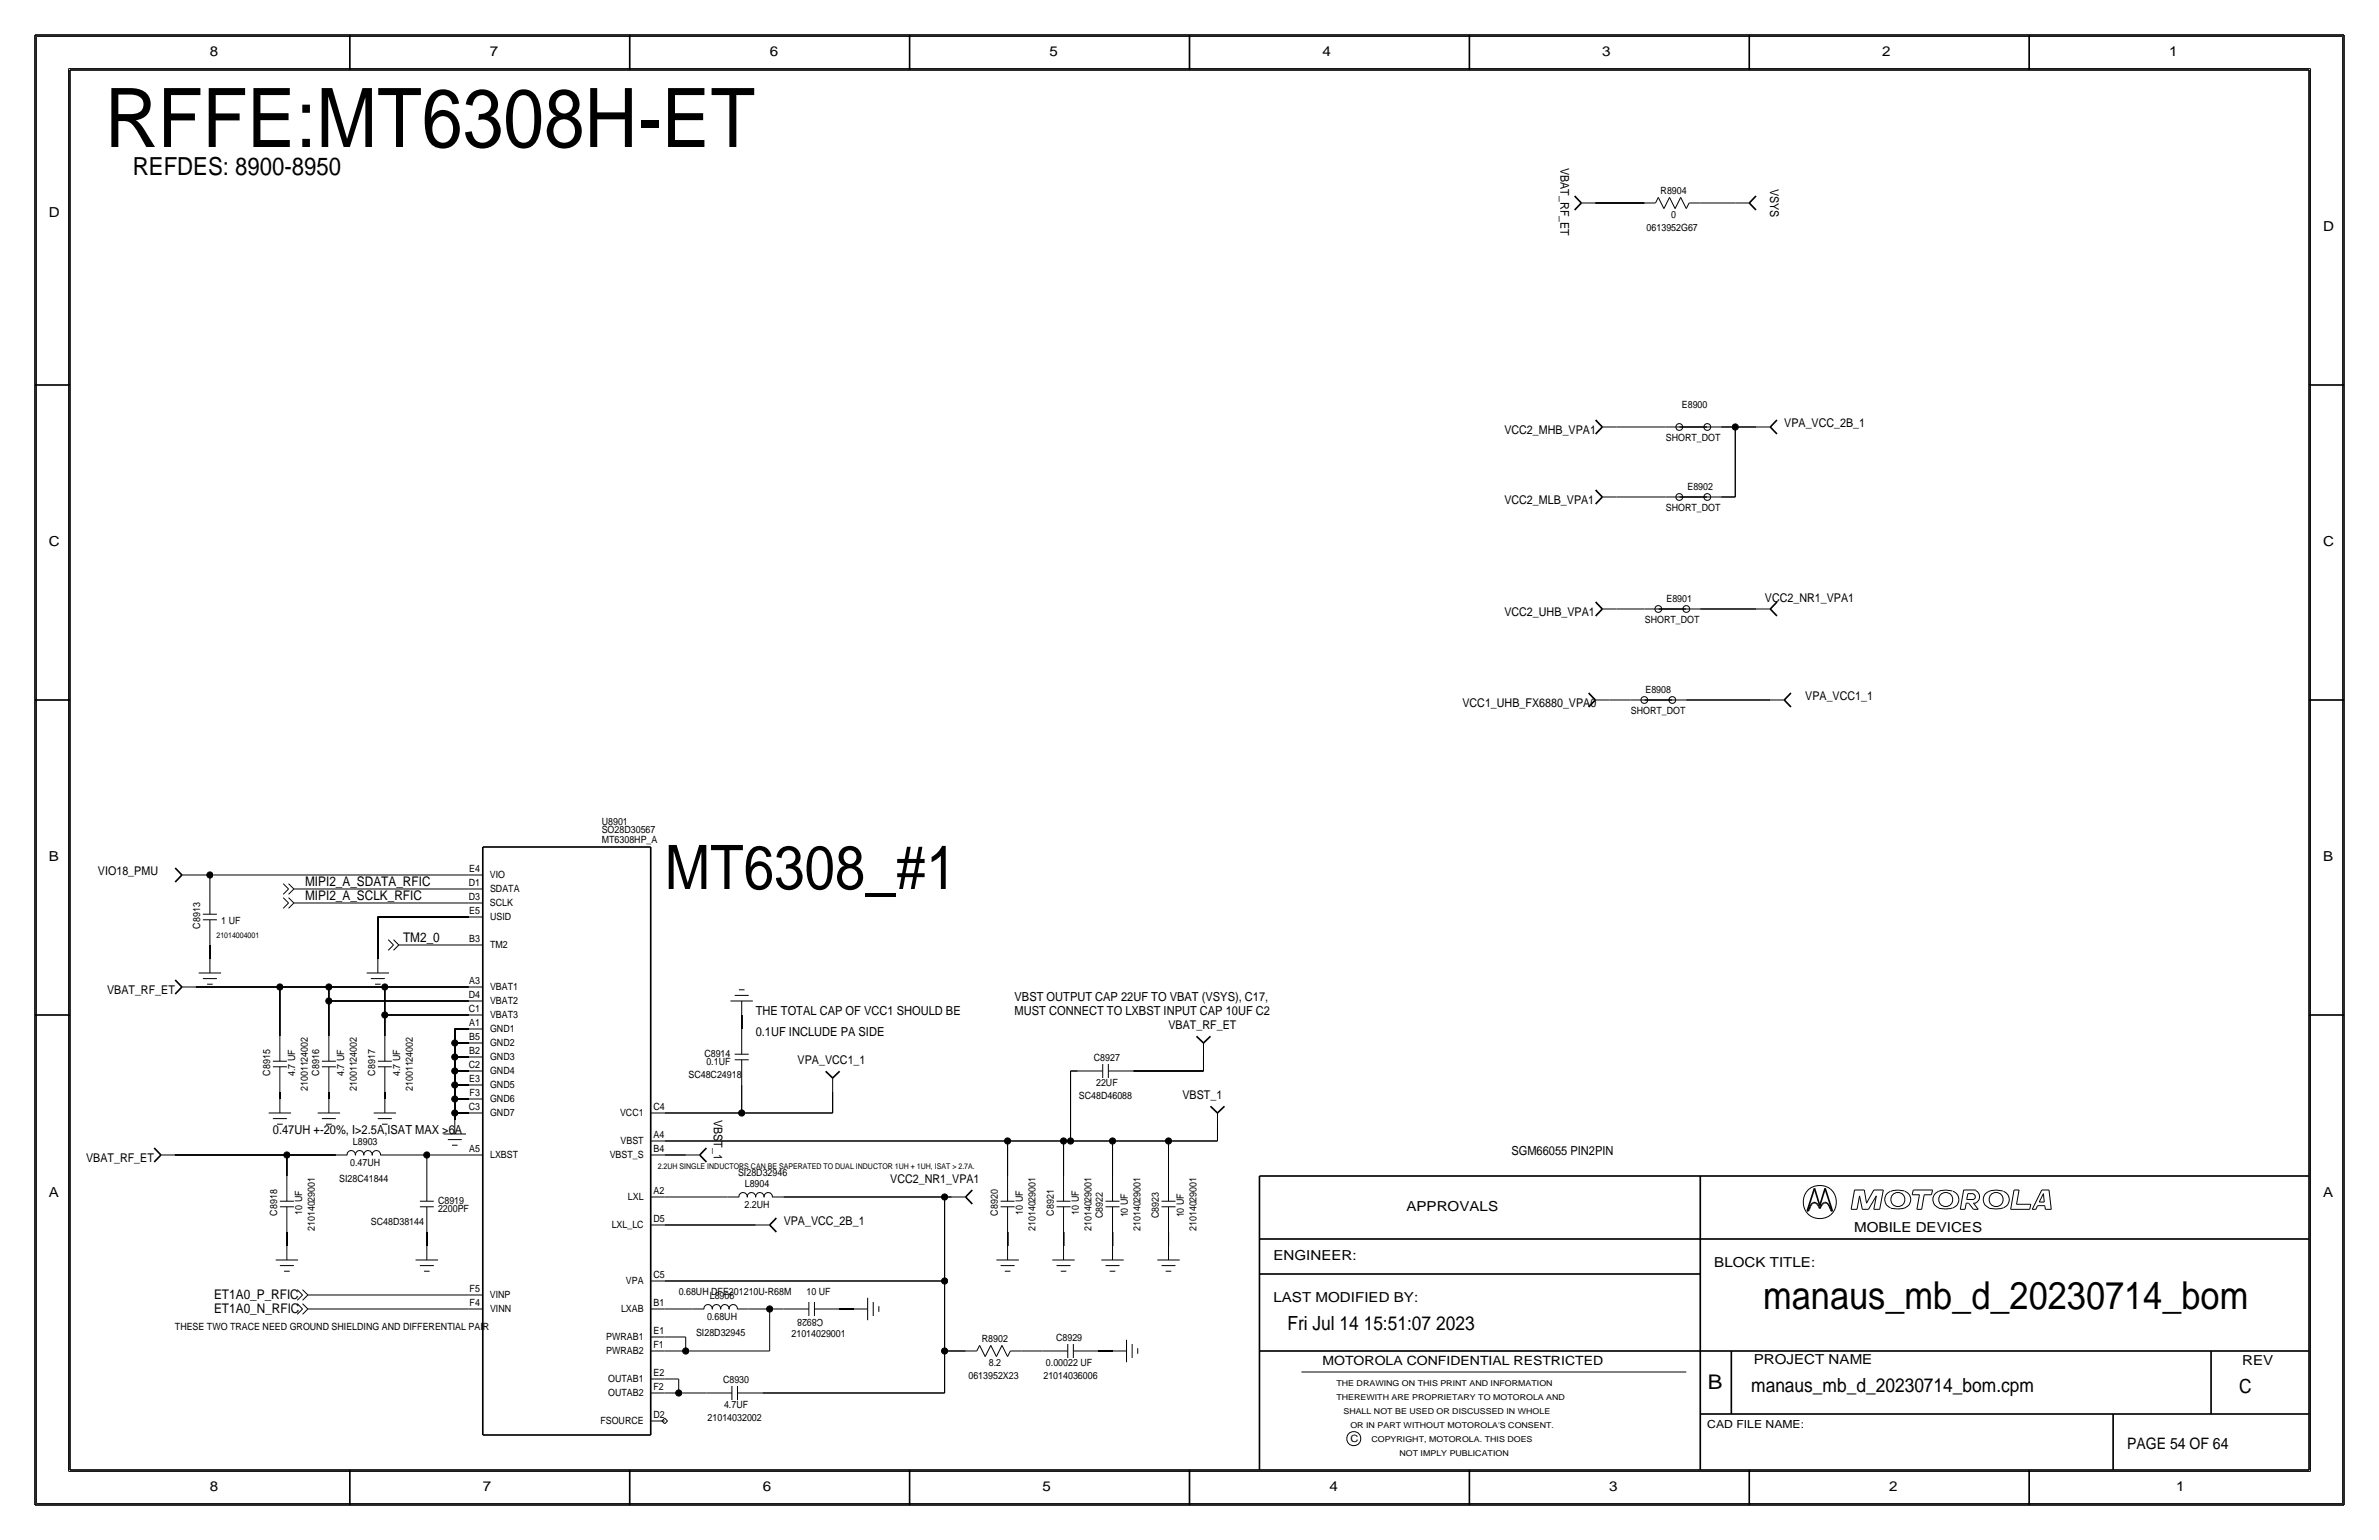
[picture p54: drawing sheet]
<svg xmlns="http://www.w3.org/2000/svg" width="432mm" height="279mm" viewBox="0 0 432 279" stroke-linecap="round" stroke-linejoin="round" font-family="sans-serif">
<defs><g id="words">
<text font-size="14.9" x="19" y="26.7">RFFE:MT6308H-ET</text>
<text font-size="11.1" x="120.6" y="161.3">MT6308_#1</text>
<text font-size="7" x="320" y="237.5">manaus_mb_d_20230714_bom</text>
<text font-size="4.5" x="24.1" y="31.8">REFDES: 8900-8950</text>
<text font-size="3.7" x="310" y="252.1">B</text>
<g font-size="3.5">
<text x="233.7" y="241.3">Fri Jul 14 15:51:07 2023</text>
<text x="317.9" y="252.6">manaus_mb_d_20230714_bom.cpm</text>
<text x="406.4" y="252.7">C</text>
</g>
<text font-size="2.9" x="386.1" y="262.9">PAGE 54 OF 64</text>
<g font-size="2.5">
<text x="38.1" y="10.2">8</text>
<text x="88.9" y="10.2">7</text>
<text x="139.7" y="10.2">6</text>
<text x="190.5" y="10.2">5</text>
<text x="240" y="10.2">4</text>
<text x="290.8" y="10.2">3</text>
<text x="341.6" y="10.2">2</text>
<text x="393.7" y="10.2">1</text>
<text x="8.9" y="39.4">D</text>
<text x="421.6" y="41.9">D</text>
<text x="8.9" y="99.1">C</text>
<text x="421.6" y="99.1">C</text>
<text x="8.9" y="156.2">B</text>
<text x="421.6" y="156.2">B</text>
<text x="8.9" y="217.2">A</text>
<text x="255.3" y="219.7">APPROVALS</text>
<text x="421.6" y="217.2">A</text>
<text x="336.5" y="223.5">MOBILE DEVICES</text>
<text x="231.1" y="228.6">ENGINEER:</text>
<text x="311.1" y="229.9">BLOCK TITLE:</text>
<text x="231.1" y="236.2">LAST MODIFIED BY:</text>
<text x="318.3" y="247.5">PROJECT NAME</text>
<text x="407" y="247.6">REV</text>
<text x="38.1" y="270.5">8</text>
<text x="87.6" y="270.5">7</text>
<text x="138.4" y="270.5">6</text>
<text x="189.2" y="270.5">5</text>
<text x="241.3" y="270.5">4</text>
<text x="292.1" y="270.5">3</text>
<text x="342.9" y="270.5">2</text>
<text x="395" y="270.5">1</text>
</g>
<g font-size="2.4">
<text x="55.4" y="160.8">MIPI2_A_SDATA_RFIC</text>
<text x="55.4" y="163.3">MIPI2_A_SCLK_RFIC</text>
<text x="73.2" y="170.9">TM2_0</text>
<text x="38.9" y="238.3">ET1A0_N_RFIC</text>
<text x="38.9" y="235.7">ET1A0_P_RFIC</text>
</g>
<g font-size="2.3">
<text x="137.2" y="184.1">THE TOTAL CAP OF VCC1 SHOULD BE</text>
<text x="184.1" y="181.6">VBST OUTPUT CAP 22UF TO VBAT (VSYS), C17,</text>
<text x="184.1" y="184.1">MUST CONNECT TO LXBST INPUT CAP 10UF C2</text>
<text x="137.2" y="188">0.1UF INCLUDE PA SIDE</text>
<text x="49.5" y="205.7">0.47UH +-20%, I&gt;2.5A,ISAT MAX &gt;6A</text>
<text x="274.3" y="209.5">SGM66055 PIN2PIN</text>
<text x="240" y="247.6">MOTOROLA CONFIDENTIAL RESTRICTED</text>
</g>
<g font-size="2.2">
<text x="283.2" y="30.5" transform="rotate(90 283.2 30.5)">VBAT_RF_ET</text>
<text x="321.3" y="34.3" transform="rotate(90 321.3 34.3)">VSYS</text>
<text x="323.8" y="77.5">VPA_VCC_2B_1</text>
<text x="273" y="78.7">VCC2_MHB_VPA1</text>
<text x="273" y="91.4">VCC2_MLB_VPA1</text>
<text x="273" y="111.8">VCC2_UHB_VPA1</text>
<text x="320.3" y="109.2">VCC2_NR1_VPA1</text>
<text x="265.4" y="128.3">VCC1_UHB_FX6880_VPA0</text>
<text x="327.7" y="127">VPA_VCC1_1</text>
<text x="17.8" y="158.8">VIO18_PMU</text>
<text x="19.4" y="180.3">VBAT_RF_ET</text>
<text x="212.1" y="186.7">VBAT_RF_ET</text>
<text x="144.8" y="193">VPA_VCC1_1</text>
<text x="129.5" y="203.2" transform="rotate(90 129.5 203.2)">VBST_1</text>
<text x="214.6" y="199.4">VBST_1</text>
<text x="15.6" y="210.8">VBAT_RF_ET</text>
<text x="161.6" y="214.6">VCC2_NR1_VPA1</text>
<text x="142.2" y="222.2">VPA_VCC_2B_1</text>
</g>
<text font-size="2" x="309.9" y="259.1">CAD FILE NAME:</text>
<g font-size="1.8">
<text x="301.4" y="35.2">R8904</text>
<text x="298.9" y="41.9">0613952G67</text>
<text x="303.3" y="39.5">0</text>
<text x="305.3" y="74.1">E8900</text>
<text x="302.4" y="80">SHORT_DOT</text>
<text x="306.3" y="88.9">E8902</text>
<text x="302.4" y="92.7">SHORT_DOT</text>
<text x="298.6" y="113">SHORT_DOT</text>
<text x="302.5" y="109.2">E8901</text>
<text x="298.7" y="125.7">E8908</text>
<text x="296" y="129.5">SHORT_DOT</text>
<text x="109.2" y="149.7">U8901</text>
<text x="109.2" y="153">MT6308HP_A</text>
<text x="109.2" y="151.1">SO28D30567</text>
<text x="85.1" y="160.8">D1</text>
<text x="85.2" y="158.2">E4</text>
<text x="88.9" y="159.3">VIO</text>
<text x="89" y="161.8">SDATA</text>
<text x="40.2" y="167.6">1 UF</text>
<text x="85.1" y="163.3">D3</text>
<text x="85.2" y="165.9">E5</text>
<text x="88.9" y="164.4">SCLK</text>
<text x="89" y="166.9">USID</text>
<text x="36.3" y="168.5" transform="rotate(-90 36.3 168.5)">C8913</text>
<text x="85.2" y="170.9">B3</text>
<text x="89" y="172">TM2</text>
<text x="85.2" y="178.6">A3</text>
<text x="89" y="179.6">VBAT1</text>
<text x="85.1" y="183.6">C1</text>
<text x="85.1" y="181.1">D4</text>
<text x="89" y="184.7">VBAT3</text>
<text x="89" y="182.2">VBAT2</text>
<text x="85.2" y="191.3">B2</text>
<text x="85.2" y="188.7">B5</text>
<text x="85.2" y="186.2">A1</text>
<text x="89" y="189.8">GND2</text>
<text x="89" y="187.2">GND1</text>
<text x="127.8" y="191.8">C8914</text>
<text x="49" y="195.2" transform="rotate(-90 49 195.2)">C8915</text>
<text x="53.6" y="195.2" transform="rotate(-90 53.6 195.2)">4.7 UF</text>
<text x="55.9" y="198" transform="rotate(-90 55.9 198)">21001124002</text>
<text x="57.9" y="195.2" transform="rotate(-90 57.9 195.2)">C8916</text>
<text x="62.5" y="195.2" transform="rotate(-90 62.5 195.2)">4.7 UF</text>
<text x="64.8" y="198" transform="rotate(-90 64.8 198)">21001124002</text>
<text x="68.1" y="195.2" transform="rotate(-90 68.1 195.2)">C8917</text>
<text x="72.6" y="195.2" transform="rotate(-90 72.6 195.2)">4.7 UF</text>
<text x="74.9" y="198" transform="rotate(-90 74.9 198)">21001124002</text>
<text x="85.1" y="193.8">C2</text>
<text x="85.2" y="196.3">E3</text>
<text x="89" y="194.9">GND4</text>
<text x="89" y="197.4">GND5</text>
<text x="89" y="192.3">GND3</text>
<text x="125" y="195.6">SC48C24918</text>
<text x="128.2" y="193.3">0.1UF</text>
<text x="198.5" y="192.5">C8927</text>
<text x="198.9" y="197.1">22UF</text>
<text x="85.1" y="201.4">C3</text>
<text x="85.2" y="198.9">F3</text>
<text x="89" y="199.9">GND6</text>
<text x="89" y="202.5">GND7</text>
<text x="112.5" y="202.5">VCC1</text>
<text x="118.6" y="201.4">C4</text>
<text x="195.8" y="199.4">SC48D46088</text>
<text x="64.1" y="207.8">L8903</text>
<text x="85.2" y="209">A5</text>
<text x="112.6" y="207.6">VBST</text>
<text x="118.6" y="209">B4</text>
<text x="118.6" y="206.5">A4</text>
<text x="61.6" y="214.4">SI28C41844</text>
<text x="63.6" y="211.6">0.47UH</text>
<text x="89" y="210.1">LXBST</text>
<text x="110.7" y="210.1">VBST_S</text>
<text x="134" y="213.4">SI28D32946</text>
<text x="135.2" y="215.4">L8904</text>
<text x="50.3" y="220.6" transform="rotate(-90 50.3 220.6)">C8918</text>
<text x="54.9" y="220.4" transform="rotate(-90 54.9 220.4)">10 UF</text>
<text x="79.5" y="220">2200PF</text>
<text x="79.5" y="218.4">C8919</text>
<text x="114" y="217.7">LXL</text>
<text x="118.6" y="221.7">D5</text>
<text x="118.6" y="216.7">A2</text>
<text x="135.1" y="219.2">2.2UH</text>
<text x="181.1" y="220.6" transform="rotate(-90 181.1 220.6)">C8920</text>
<text x="185.7" y="220.4" transform="rotate(-90 185.7 220.4)">10 UF</text>
<text x="191.3" y="220.6" transform="rotate(-90 191.3 220.6)">C8921</text>
<text x="195.8" y="220.4" transform="rotate(-90 195.8 220.4)">10 UF</text>
<text x="200.2" y="221.1" transform="rotate(-90 200.2 221.1)">C8922</text>
<text x="204.7" y="220.9" transform="rotate(-90 204.7 220.9)">10 UF</text>
<text x="210.3" y="221.1" transform="rotate(-90 210.3 221.1)">C8923</text>
<text x="214.9" y="220.9" transform="rotate(-90 214.9 220.9)">10 UF</text>
<text x="57.1" y="223.4" transform="rotate(-90 57.1 223.4)">21014029001</text>
<text x="67.3" y="222.2">SC48D38144</text>
<text x="111" y="222.8">LXL_LC</text>
<text x="188" y="223.4" transform="rotate(-90 188 223.4)">21014029001</text>
<text x="198.1" y="223.4" transform="rotate(-90 198.1 223.4)">21014029001</text>
<text x="207" y="223.4" transform="rotate(-90 207 223.4)">21014029001</text>
<text x="217.2" y="223.4" transform="rotate(-90 217.2 223.4)">21014029001</text>
<text x="113.6" y="233">VPA</text>
<text x="118.6" y="231.9">C5</text>
<text x="85.2" y="234.4">F5</text>
<text x="85.2" y="237">F4</text>
<text x="88.9" y="235.5">VINP</text>
<text x="89" y="238">VINN</text>
<text x="112.7" y="238">LXAB</text>
<text x="118.6" y="237">B1</text>
<text x="123.2" y="234.9">0.68UH DFE201210U-R68M</text>
<text x="128.3" y="239.5">0.68UH</text>
<text x="128.8" y="235.8">L8906</text>
<text x="146.4" y="235">10 UF</text>
<text x="149.4" y="239.3" transform="rotate(-180 149.4 239.3)">C8928</text>
<text x="31.8" y="241.3">THESE TWO TRACE NEED GROUND SHIELDING AND DIFFERENTIAL PAIR</text>
<text x="110" y="245.7">PWRAB2</text>
<text x="110" y="243.1">PWRAB1</text>
<text x="118.6" y="244.6">F1</text>
<text x="118.6" y="242.1">E1</text>
<text x="126.3" y="242.3">SI28D32945</text>
<text x="143.7" y="242.6">21014029001</text>
<text x="178.2" y="243.5">R8902</text>
<text x="191.7" y="243.3">C8929</text>
<text x="110.4" y="250.7">OUTAB1</text>
<text x="118.6" y="249.7">E2</text>
<text x="131.2" y="251">C8930</text>
<text x="175.8" y="250.2">0613952X23</text>
<text x="179.5" y="247.8">8.2</text>
<text x="189.4" y="250.2">21014036006</text>
<text x="189.9" y="247.9">0.00022 UF</text>
<text x="110.4" y="253.3">OUTAB2</text>
<text x="118.6" y="252.2">F2</text>
<text x="118.6" y="257.3">D2</text>
<text x="128.4" y="257.8">21014032002</text>
<text x="131.4" y="255.5">4.7UF</text>
<text x="109" y="258.4">FSOURCE</text>
<text x="245.1" y="261.6">C</text>
</g>
<g font-size="1.5">
<text x="242.6" y="251.5">THE DRAWING ON THIS PRINT AND INFORMATION</text>
<text x="242.6" y="254">THEREWITH ARE PROPRIETARY TO MOTOROLA AND</text>
<text x="243.8" y="256.5">SHALL NOT BE USED OR DISCUSSED IN WHOLE</text>
<text x="245.1" y="259.1">OR IN PART WITHOUT MOTOROLA'S CONSENT.</text>
<text x="248.9" y="261.6">COPYRIGHT, MOTOROLA. THIS DOES</text>
<text x="254" y="264.2">NOT IMPLY PUBLICATION</text>
</g>
<g font-size="1.4">
<text x="39.3" y="170.2">21014004001</text>
<text x="119.4" y="212.1">2.2UH SINGLE INDUCTORS CAN BE SAPERATED TO DUAL INDUCTOR 1UH + 1UH, ISAT &gt; 2.7A.</text>
</g>
</g></defs>
<!-- layer: Nets -->
<g fill="none" stroke="#000" stroke-width=".18">
<path d="M289.6 36.8h8.8zM308.6 36.8h6.4zM293.4 77.5h8.9zM312.4 77.5h2.6zM315 77.5v12.7zM315 77.5h3.8zM293.4 90.2h8.9zM312.4 90.2h2.6zM293.4 110.5h5zM308.6 110.5h10.2zM292.1 127h3.8zM306.1 127h15.2z"/>
<path d="M35.6 158.8h2.5zM38.1 158.8v2.5zM38.1 158.8h47zM35.6 179.1h15.2zM38.1 171.4v2.6zM50.8 179.1v8.9zM50.8 179.1h8.9zM54.6 161.3h30.5zM54.6 163.8h30.5zM59.7 179.1v2.5zM59.7 179.1h10.1zM68.6 166.4v7.6z"/>
<path d="M68.6 166.4h16.5zM69.8 179.1h15.3zM69.8 179.1v5zM73.7 171.4h11.4zM50.8 198.1v1.3zM59.7 181.6v6.4zM59.7 181.6h25.4zM59.7 198.1v1.3zM69.8 184.1v3.9zM69.8 184.1h15.3zM69.8 198.1v1.3zM82.5 186.7h2.6z"/>
<path d="M82.5 186.7v2.5zM82.5 189.2h2.6zM82.5 189.2v2.6zM82.5 191.8h2.6zM82.5 191.8v2.5zM82.5 194.3h2.6zM82.5 196.8h2.6zM82.5 194.3v2.5zM82.5 196.8v2.6zM82.5 199.4h2.6zM82.5 199.4v2.5zM134.6 184.1v2.6z"/>
<path d="M134.6 196.8v5.1zM151.1 198.1v3.8zM194.3 194.3h1.3zM194.3 194.3v12.7zM205.7 194.3h12.7zM218.4 191.8v2.5zM31.7 209.5h20.4zM52.1 209.5v3.9zM52.1 209.5h8.9zM71.1 209.5h6.4zM77.5 209.5v3.9zM77.5 209.5h7.6z"/>
<path d="M82.5 201.9v1.3zM82.5 201.9h2.6zM120.6 209.5h3.9zM120.6 207h62.3zM120.6 201.9h14zM120.6 217.2h11.5zM134.6 201.9h16.5zM142.2 217.2h29.2zM171.4 217.2v15.2zM171.4 217.2h1.3zM182.9 207v6.4zM182.9 207h10.1z"/>
<path d="M193 207v6.4zM193 207h1.3zM194.3 207h7.6zM201.9 207v6.4zM201.9 207h10.2zM212.1 207v6.4zM212.1 207h8.9zM221 204.5v2.5zM52.1 223.5v2.6zM57.1 234.9h28zM57.1 237.5h28zM77.5 223.5v2.6z"/>
<path d="M120.6 232.4h50.8zM120.6 222.2h16.6zM120.6 237.5h5.1zM135.9 237.5h3.8zM139.7 237.5v7.6zM139.7 237.5h2.5zM152.4 237.5h2.5zM171.4 232.4v12.7zM182.9 223.5v2.6zM193 223.5v2.6zM201.9 223.5v2.6zM212.1 223.5v2.6z"/>
<path d="M120.6 242.6h3.9zM120.6 245.1h3.9zM120.6 252.7h2.6zM120.6 250.2h2.6zM123.2 252.7h5.1zM123.2 250.2v2.5zM124.5 242.6v2.5zM124.5 245.1h15.2zM138.4 252.7h33zM171.4 245.1v7.6zM171.4 245.1h3.9zM185.4 245.1h3.8z"/>
<path d="M199.4 245.1h2.5z"/>
</g>
<g fill="#000" stroke="#000" stroke-width=".18">
<circle cx="315" cy="77.5" r=".56"/>
<circle cx="38.1" cy="158.7" r=".56"/>
<circle cx="50.8" cy="179.1" r=".56"/>
<circle cx="59.7" cy="179.1" r=".56"/>
<circle cx="69.8" cy="179.1" r=".56"/>
<circle cx="59.7" cy="181.6" r=".56"/>
<circle cx="69.8" cy="184.1" r=".56"/>
<circle cx="82.5" cy="189.2" r=".56"/>
<circle cx="82.5" cy="199.4" r=".56"/>
<circle cx="82.5" cy="196.8" r=".56"/>
<circle cx="82.5" cy="194.3" r=".56"/>
<circle cx="82.5" cy="191.8" r=".56"/>
<circle cx="52.1" cy="209.5" r=".56"/>
<circle cx="77.5" cy="209.5" r=".56"/>
<circle cx="82.5" cy="201.9" r=".56"/>
<circle cx="134.6" cy="201.9" r=".56"/>
<circle cx="171.4" cy="217.2" r=".56"/>
<circle cx="182.9" cy="207" r=".56"/>
<circle cx="193" cy="207" r=".56"/>
<circle cx="194.3" cy="207" r=".56"/>
<circle cx="201.9" cy="207" r=".56"/>
<circle cx="212.1" cy="207" r=".56"/>
<circle cx="139.7" cy="237.5" r=".56"/>
<circle cx="171.4" cy="232.4" r=".56"/>
<circle cx="123.2" cy="252.7" r=".56"/>
<circle cx="124.5" cy="245.1" r=".56"/>
<circle cx="171.4" cy="245.1" r=".56"/>
</g>
<!-- layer: Components -->
<g fill="none" stroke="#000" stroke-width=".18">
<path d="M287 36.8h2.6zM298.4 36.8h2.1zM301 35.8l-.5 1zM301 35.8l1 2zM303 35.8l-1 2zM303 35.8l1 2zM305.1 35.8l-1.1 2zM305.1 35.8l1 2zM306.6 36.8h2zM306.6 36.8l-.5 1zM315 36.8h2.5zM290.8 77.5h2.6z"/>
<path d="M302.3 77.5h2.5zM309.9 77.5h2.5zM318.8 77.5h2.5zM290.8 90.2h2.6zM302.3 90.2h2.5zM309.9 90.2h2.5zM290.8 110.5h2.6zM298.4 110.5h2.6zM306.1 110.5h2.5zM318.8 110.5h2.5zM289.6 127h2.5zM295.9 127h2.5z"/>
<path d="M303.5 127h2.6zM321.3 127h2.5zM33 158.8h2.6zM85.1 158.8h2.5zM33 179.1h2.6zM36.1 176.5h4zM36.8 177.5h2.6zM36.8 165.9h2.6zM36.8 166.9h2.6zM37.6 178.6h1zM38.1 174v2.5zM38.1 166.9v4.5z"/>
<path d="M38.1 161.3v4.6zM51.4 160.3l1 1zM51.4 164.8l1-1zM51.4 162.9l1 .9zM52.4 161.3l-1 1zM52.4 160.3l.9 1zM52.4 162.3l.9-1zM52.4 162.9l.9 .9zM52.4 164.8l.9-1zM53.3 161.3h1.3zM53.3 163.8h1.3zM66.5 176.5h4.1z"/>
<path d="M67.3 177.5h2.5zM68.1 178.6h1zM68.6 174v2.5zM70.5 170.5l.9 .9zM71.4 171.4l-.9 1zM71.4 170.5l1 .9zM72.4 171.4l-1 1zM72.4 171.4h1.3zM85.1 179.1h2.5zM85.1 166.4h2.5zM85.1 171.4h2.5zM85.1 161.3h2.5z"/>
<path d="M85.1 163.8h2.5zM134.1 179.6h1zM49.5 192.5h2.6zM49.5 193.5h2.6zM50.8 199.4v2.5zM50.8 193.5v4.6zM50.8 188v4.5zM58.4 192.5h2.6zM58.4 193.5h2.6zM59.7 193.5v4.6zM59.7 188v4.5zM59.7 199.4v2.5z"/>
<path d="M68.6 192.5h2.5zM68.6 193.5h2.5zM69.8 193.5v4.6zM69.8 188v4.5zM69.8 199.4v2.5zM85.1 184.1h2.5zM85.1 181.6h2.5zM85.1 199.4h2.5zM85.1 196.8h2.5zM85.1 194.3h2.5zM85.1 191.8h2.5zM85.1 189.2h2.5z"/>
<path d="M85.1 186.7h2.5zM132.6 181.6h4.1zM133.3 180.6h2.6zM133.3 191.3h2.6zM133.3 192.3h2.6zM134.6 181.6v2.5zM134.6 192.3v4.5zM134.6 186.7v4.6zM151.1 195.6v2.5zM195.6 194.3h4.6zM200.2 193v2.6zM201.2 194.3h4.5z"/>
<path d="M201.2 193v2.6zM218.4 189.2v2.6zM29.2 209.5h2.5zM48.8 201.9h4zM49.5 202.9h2.6zM50.3 204h1zM50.8 217.9h2.5zM50.8 218.9h2.5zM52.1 218.9v4.6zM52.1 213.4v4.5zM57.7 201.9h4zM58.4 202.9h2.6z"/>
<path d="M59.2 204h1zM61 209.5h2zM63 209.6a.75 .75 0 0 1 .7-.9 .75 .75 0 0 1 .8 .9M64.5 209.6a.75 .75 0 0 1 .8-.9 .75 .75 0 0 1 .7 .9M66 209.6a.75 .75 0 0 1 .8-.9 .75 .75 0 0 1 .7 .9M67.6 209.6a.75 .75 0 0 1 .7-.9 .75 .75 0 0 1 .7 .9M67.8 201.9h4.1zM68.6 202.9h2.5zM69.1 209.5h2zM69.3 204h1.1zM76.2 217.9h2.5zM76.2 218.9h2.5z"/>
<path d="M77.5 218.9v4.6zM77.5 213.4v4.5zM80.5 205.7h4.1zM81.3 206.8h2.5zM82 207.8h1.1zM82.5 203.2v2.5zM85.1 209.5h2.5zM85.1 201.9h2.5zM118.1 201.9h2.5zM118.1 209.5h2.5zM118.1 207h2.5zM118.1 217.2h2.5z"/>
<path d="M124.5 209.5h2.5zM132.1 217.2h2zM134.1 217.2a.75 .75 0 0 1 .7-.8 .75 .75 0 0 1 .8 .8M135.6 217.2a.75 .75 0 0 1 .8-.8 .75 .75 0 0 1 .7 .8M137.2 217.2a.75 .75 0 0 1 .7-.8 .75 .75 0 0 1 .7 .8M138.7 217.2a.75 .75 0 0 1 .7-.8 .75 .75 0 0 1 .8 .8M140.2 217.2h2zM172.7 217.2h2.6zM181.6 217.9h2.5zM181.6 218.9h2.5zM182.9 218.9v4.6zM182.9 213.4v4.5z"/>
<path d="M191.8 217.9h2.5zM191.8 218.9h2.5zM193 218.9v4.6zM193 213.4v4.5zM200.7 218.9h2.5zM200.7 217.9h2.5zM201.9 213.4v4.5zM201.9 218.9v4.6zM210.8 218.9h2.6zM210.8 217.9h2.6zM212.1 213.4v4.5zM212.1 218.9v4.6z"/>
<path d="M221 201.9v2.6zM50 228.6h4.1zM50.8 229.6h2.5zM51.6 230.6h1zM52.1 226.1v2.5zM53.9 238.5l1-1zM53.9 236.5l1 1zM53.9 234l1 .9zM54.9 236.5l1 1zM54.9 238.5l1-1zM54.9 234.9l-1 1zM54.9 234l1 .9z"/>
<path d="M54.9 235.9l1-1zM55.9 237.5h1.2zM55.9 234.9h1.2zM75.4 228.6h4.1zM76.2 229.6h2.5zM77 230.6h1zM77.5 226.1v2.5zM85.1 234.9h2.5zM85.1 237.5h2.5zM118.1 232.4h2.5zM118.1 222.2h2.5zM118.1 237.5h2.5z"/>
<path d="M125.7 237.5h2.1zM127.8 237.5a.75 .75 0 0 1 .7-.8 .75 .75 0 0 1 .7 .8M129.3 237.5a.75 .75 0 0 1 .7-.8 .75 .75 0 0 1 .8 .8M130.8 237.5a.75 .75 0 0 1 .7-.8 .75 .75 0 0 1 .8 .8M132.3 237.5a.75 .75 0 0 1 .8-.8 .75 .75 0 0 1 .7 .8M133.9 237.5h2zM137.2 222.2h2.5zM142.2 237.5h4.6zM146.8 236.2v2.6zM147.8 237.5h4.6zM147.8 236.2v2.6zM154.9 237.5h2.6z"/>
<path d="M157.5 235.5v4zM158.5 236.2v2.6zM159.5 237v1zM180.8 228.6h4.1zM181.6 229.6h2.5zM182.4 230.6h1zM182.9 226.1v2.5zM191 228.6h4.1zM191.8 229.6h2.5zM192.5 230.6h1zM193 226.1v2.5zM199.9 228.6h4.1z"/>
<path d="M200.7 229.6h2.5zM201.4 230.6h1zM201.9 226.1v2.5zM210.1 228.6h4zM210.8 229.6h2.6zM211.6 230.6h1zM212.1 226.1v2.5zM118.1 245.1h2.5zM118.1 242.6h2.5zM118.1 252.7h2.5zM118.1 250.2h2.5zM118.1 257.8h2.5z"/>
<path d="M120.1 257.8l.5-.5zM120.1 257.8l.5 .5zM120.6 257.3l.6 .5zM121.2 257.8l-.6 .5zM128.3 252.7h4.5zM132.8 251.5v2.5zM133.9 252.7h4.5zM133.9 251.5v2.5zM175.3 245.1h2zM177.8 244.1l-.5 1zM177.8 244.1l1 2zM179.8 244.1l-1 2z"/>
<path d="M179.8 244.1l1 2zM181.9 244.1l-1.1 2zM181.9 244.1l1 2zM183.4 245.1h2zM183.4 245.1l-.5 1zM189.2 245.1h4.6zM193.8 243.8v2.6zM194.8 245.1h4.6zM194.8 243.8v2.6zM201.9 245.1h2.6zM204.5 243.1v4zM205.5 243.8v2.6z"/>
<path d="M206.5 244.6v1z"/>
<circle cx="304.8" cy="77.5" r=".61"/>
<circle cx="309.9" cy="77.5" r=".61"/>
<circle cx="304.8" cy="90.2" r=".61"/>
<circle cx="309.9" cy="90.2" r=".61"/>
<circle cx="301" cy="110.5" r=".61"/>
<circle cx="306.1" cy="110.5" r=".61"/>
<circle cx="298.5" cy="127" r=".61"/>
<circle cx="303.5" cy="127" r=".61"/>
</g>
<g fill="none" stroke="#000" stroke-width=".3">
<path d="M285.8 35.6l1.2 1.2zM287 36.8l-1.2 1.3zM317.5 36.8l1.2 1.3zM318.7 35.6l-1.2 1.2zM289.6 76.2l1.2 1.3zM290.8 77.5l-1.2 1.2zM304.8 77.5h5.1zM321.3 77.5l1.2 1.2zM322.5 76.2l-1.2 1.3zM289.6 88.9l1.2 1.3zM290.8 90.2l-1.2 1.2zM304.8 90.2h5.1z"/>
<path d="M289.6 109.2l1.2 1.3zM290.8 110.5l-1.2 1.3zM301 110.5h5.1zM321.3 110.5l1.2 1.3zM322.5 109.2l-1.2 1.3zM288.3 125.7l1.3 1.3zM289.6 127l-1.3 1.3zM298.4 127h5.1zM323.8 127l1.3 1.3zM325.1 125.7l-1.3 1.3zM31.8 157.5l1.2 1.3zM33 158.8l-1.2 1.2z"/>
<path d="M87.6 153.7h30.5zM87.6 153.7v106.6zM118.1 153.7v106.6zM31.8 177.8l1.2 1.3zM33 179.1l-1.2 1.2zM149.9 194.4l1.2 1.2zM151.1 195.6l1.3-1.2zM217.2 188l1.2 1.2zM218.4 189.2l1.3-1.2zM28 208.3l1.2 1.2zM29.2 209.5l-1.2 1.3zM127 209.5l1.2 1.3z"/>
<path d="M128.2 208.3l-1.2 1.2zM175.3 217.2l1.2 1.2zM176.5 215.9l-1.2 1.3zM219.7 200.7l1.3 1.2zM221 201.9l1.2-1.2zM139.7 222.2l1.2 1.3zM140.9 221l-1.2 1.2zM87.6 260.3h30.5z"/>
</g>
<!-- layer: Page Border and Title Block -->
<g fill="none" stroke="#000" stroke-width=".3">
<path d="M6.3 6.4h419.1zM6.3 6.4v266.6zM12.7 12.7h406.4zM12.7 12.7v254zM63.5 6.4v6.3zM114.3 6.4v6.3zM165.1 6.4v6.3zM215.9 6.4v6.3zM266.7 6.4v6.3zM317.5 6.4v6.3zM368.3 6.4v6.3zM419.1 12.7v254z"/>
<path d="M425.4 6.4v266.6zM6.3 69.8h6.4zM419.1 69.8h6.3zM6.3 127h6.4zM419.1 127h6.3zM6.3 184.1h6.4zM419.1 184.1h6.3zM228.6 213.4v53.3zM228.6 213.4h190.5zM308.6 213.4v53.3zM328 219.7h.2zM328.4 219.4l-.2 .3z"/>
<path d="M328.6 218.8l-.2 .6zM328.8 218.5l-.2 .3zM329 218.3l.2-.1zM329 218.3l-.2 .2zM329.2 218.2h.2zM329.3 215.6l1 3.1zM329.3 215.6l-1.3 4.1zM329.4 218.2l.2 .1zM329.6 218.3l.3 .2zM329.9 218.5l.2 .3zM330.1 218.8l.2 .5zM330.5 218.8l-.2 .5z"/>
<path d="M330.8 218.5l-.3 .3zM331 218.3l-.2 .2zM331 218.3l.2-.1zM331.2 218.2h.2zM331.3 215.6l1.3 4.1zM331.3 215.6l-1 3.1zM331.4 218.2l.2 .1zM331.6 218.3l.2 .2zM331.8 218.5l.2 .3zM332 218.8l.3 .6zM332.3 219.4l.1 .3zM332.4 219.7h.2z"/>
<path d="M228.6 224.8h190.5zM228.6 231.1h80zM228.6 245.1h190.5zM308.6 256.5h110.5zM314.2 245.1v11.4zM383.5 256.5v10.2zM401.3 245.1v11.4zM6.3 273h419.1zM12.7 266.7h406.4zM63.5 266.7v6.3zM114.3 266.7v6.3zM165.1 266.7v6.3z"/>
<path d="M215.9 266.7v6.3zM266.7 266.7v6.3zM317.5 266.7v6.3zM368.3 266.7v6.3z"/>
</g>
<g fill="none" stroke="#000" stroke-width=".18">
<path d="M6.6 6.6h418.6zM6.6 6.6v266.2zM12.4 12.4h407zM12.4 12.4v254.6zM419.4 12.4v254.6zM425.2 6.6v266.2zM336 219.4h1.1zM336.6 215.9h1.8zM336.6 215.9l-.6 3.5zM337.5 217l-.4 2.4zM337.5 217l.5 2.4zM338 219.4h1.1z"/>
<path d="M338.4 215.9l.4 2.4zM340.1 215.9l-1.3 2.4zM340.1 215.9h1.7zM340.1 219.4h1.1zM340.6 217l-.5 2.4zM340.6 217l-1.5 2.4zM341.8 215.9l-.6 3.5zM343.1 216.2a1.6 1.6 0 0 0-1 1.5 1.6 1.6 0 0 0 1.1 1.5M345.7 216.1h-.2a4 4 0 0 0-2.3 .1M345.7 216.2a1.59 1.59 0 0 1 1.1 1.5 1.59 1.59 0 0 1-1.1 1.5 5.1 5.1 0 0 1-2.5 0M347.1 216.8h1.3zM347.3 215.9l-.2 .9z"/>
<path d="M347.3 215.9h3.5zM347.9 219.4h.9zM348.4 216.8l-.5 2.6zM349.2 216.8l-.4 2.6zM349.2 216.8h1.4zM350.8 215.9l-.2 .9zM354.4 216.1a3.1 3.1 0 0 0-3.3 .7 1.62 1.62 0 0 0 .8 2.4M354.4 219.2a5.1 5.1 0 0 1-2.5 0M354.5 216.2a1.59 1.59 0 0 1 1 1.5 1.59 1.59 0 0 1-1 1.5M355.8 219.4h.9zM356.4 215.9l-.6 3.5zM356.4 215.9h2.2z"/>
<path d="M356.9 218.3h.4zM356.9 218.3l-.2 1.1zM357 217.6h1.2zM357.2 216.6l-.2 1zM357.2 216.6h1zM357.3 218.3l.9 1.1zM358.1 216.7a.5 .5 0 0 1 .4 .4 .5 .5 0 0 1-.4 .5M358.2 219.4h.9zM358.2 218.3l.9 1.1zM358.2 218.3h.4zM358.5 216a1.24 1.24 0 0 1 .8 1.1 1.24 1.24 0 0 1-.8 1.2M363.5 216.1a3.1 3.1 0 0 0-3.3 .7 1.62 1.62 0 0 0 .8 2.4"/>
<path d="M363.6 219.2a5.1 5.1 0 0 1-2.6 0M363.6 216.2a1.59 1.59 0 0 1 1.1 1.5 1.59 1.59 0 0 1-1.1 1.5M364.9 219.4h3.5zM365.6 215.9l-.7 3.5zM365.6 215.9h.9zM366 218.5h2.6zM366.5 215.9l-.5 2.6zM368.6 218.5l-.2 .9zM368.9 219.4h.6zM369.8 218.7l-.3 .7zM369.8 218.7h1.3zM370.1 218.1h.9z"/>
<path d="M370.6 215.9l-1.7 3.5zM370.6 215.9h1.3zM370.9 216.6l-.8 1.5zM370.9 216.6l.1 1.5zM371.1 218.7l.1 .7zM371.2 219.4h1.1zM371.9 215.9l.4 3.5zM236.2 248.9h69.9zM6.6 272.8h418.6zM12.4 267h407z"/>
<circle cx="330.3" cy="218.1" r="3"/>
<circle cx="344.5" cy="217.6" r="1.28"/>
<circle cx="353.2" cy="217.6" r="1.28"/>
<circle cx="362.3" cy="217.6" r="1.28"/>
<circle cx="245.7" cy="261" r="1.28"/>
</g>
<use href="#words"/>
</svg>
